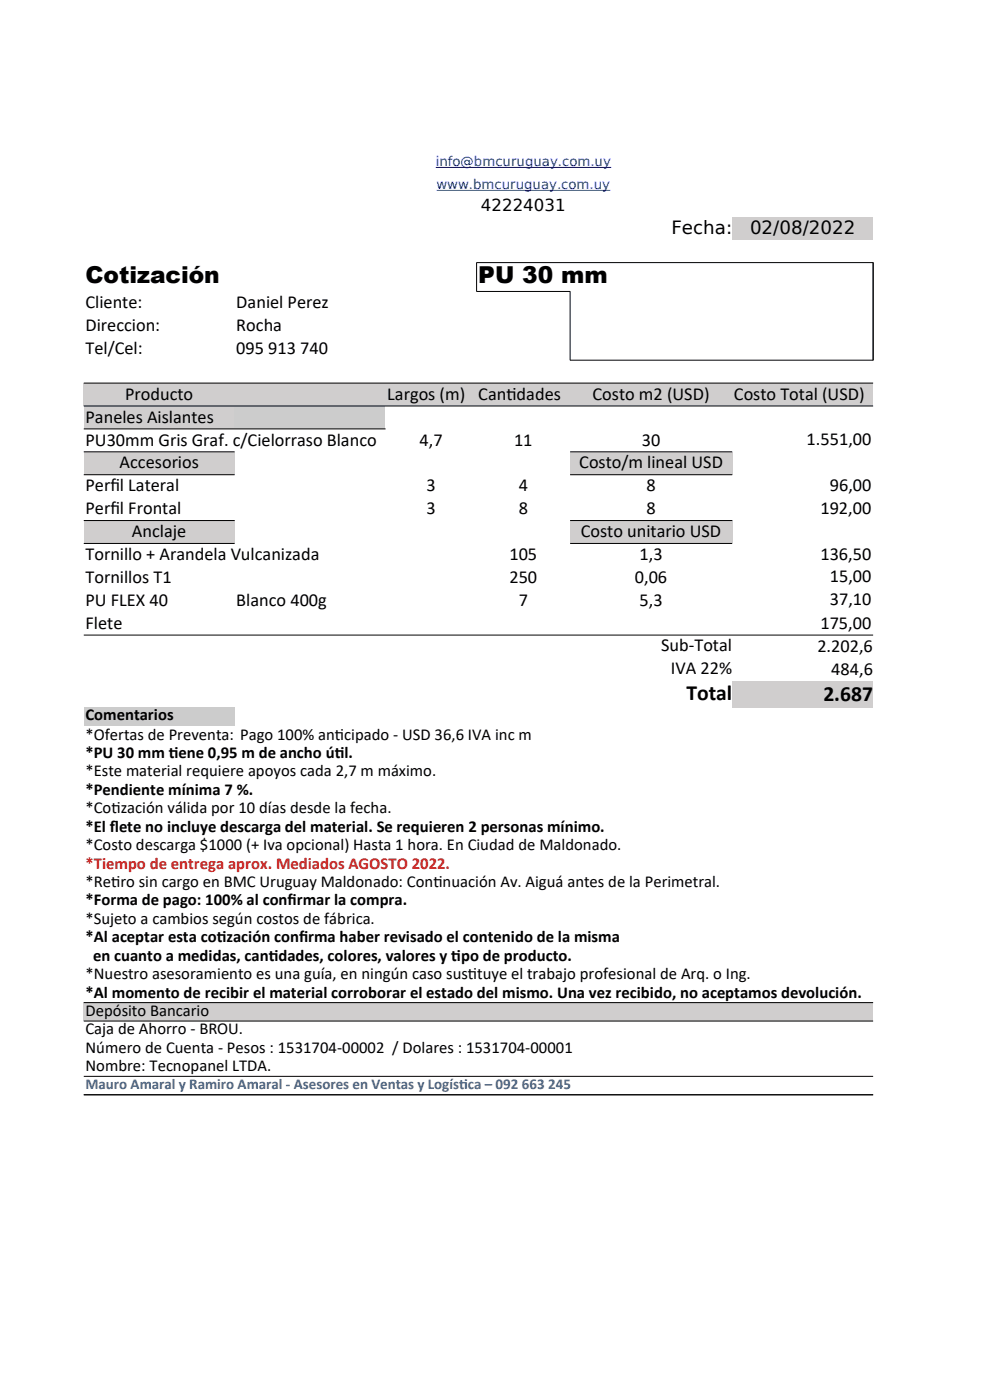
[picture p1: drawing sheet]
<svg xmlns="http://www.w3.org/2000/svg" width="210mm" height="297mm" viewBox="0 0 210 297" stroke-linecap="round" stroke-linejoin="round" font-family="sans-serif">
<defs><g id="words">
<g font-size="4.9">
<text x="18.1" y="60">Cotización</text>
<text x="101.5" y="60">PU 30 mm</text>
</g>
<g font-size="4.6">
<text x="145.6" y="148.5">Total</text>
<text x="174.7" y="148.6">2.687</text>
</g>
<g font-size="3.9">
<text x="142.4" y="49.6">Fecha:</text>
<text x="159.1" y="49.6">02/08/2022</text>
<text x="18.1" y="65.4">Cliente:</text>
<text x="50.1" y="65.4">Daniel Perez</text>
<text x="18.1" y="70.2">Direccion:</text>
<text x="50.1" y="70.2">Rocha</text>
<text x="18.1" y="75.1">Tel/Cel:</text>
<text x="50.1" y="75.1">095 913 740</text>
<text x="18.1" y="89.7">Paneles Aislantes</text>
<text x="26.5" y="84.8">Producto</text>
<text x="82.2" y="84.8">Largos (m)</text>
<text x="101.5" y="84.8">Cant</text>
<text x="107.4" y="84.8">idades</text>
<text x="125.7" y="84.8">Costo m2 (USD)</text>
<text x="155.7" y="84.8">Costo Total (USD)</text>
<text x="18.1" y="94.5">PU30mm Gris Graf. c/Cielorraso Blanco</text>
<text x="89" y="94.5">4,7</text>
<text x="109" y="94.5">11</text>
<text x="136.2" y="94.5">30</text>
<text x="171.1" y="94.4">1.551,00</text>
<text x="25.4" y="99.4">Accesorios</text>
<text x="122.9" y="99.4">Costo/m lineal USD</text>
<text x="18.1" y="104.3">Perf</text>
<text x="23.4" y="104.3">il Lateral</text>
<text x="90.5" y="104.3">3</text>
<text x="110" y="104.3">4</text>
<text x="137.2" y="104.3">8</text>
<text x="176" y="104.3">96,00</text>
<text x="18.1" y="109.1">Perf</text>
<text x="23.4" y="109.1">il Frontal</text>
<text x="28" y="114">Anclaje</text>
<text x="90.5" y="109.1">3</text>
<text x="110" y="109.1">8</text>
<text x="123.2" y="114">Costo unitario USD</text>
<text x="137.2" y="109.1">8</text>
<text x="174" y="109.1">192,00</text>
<text x="18.1" y="118.8">Tornillo + Arandela Vulcanizada</text>
<text x="108.1" y="118.8">105</text>
<text x="135.7" y="118.8">1,3</text>
<text x="174" y="118.7">136,50</text>
<text x="18.1" y="123.7">Tornillos T1</text>
<text x="108.1" y="123.7">250</text>
<text x="134.7" y="123.7">0,06</text>
<text x="176" y="123.5">15,00</text>
<text x="18.1" y="128.6">PU FLEX 40</text>
<text x="50.1" y="128.6">Blanco 400g</text>
<text x="110" y="128.6">7</text>
<text x="135.7" y="128.6">5,3</text>
<text x="176" y="128.4">37,10</text>
<text x="18.1" y="133.4">Flete</text>
<text x="174" y="133.4">175,00</text>
<text x="140.2" y="138.2">Sub-Total</text>
<text x="142.3" y="143">IVA 22%</text>
<text x="173.4" y="138.3">2.202,6</text>
<text x="176.4" y="143.1">484,6</text>
</g>
<g font-size="3.5">
<text x="102" y="44.8">42224031</text>
<text x="18.1" y="152.8">Comentarios</text>
<text x="18.1" y="156.9">*Ofertas de Preventa: Pago 100% ant</text>
<text x="18.1" y="160.8">*PU 30 mm t</text>
<text x="35.8" y="160.8">iene 0,95 m de ancho út</text>
<text x="71" y="160.8">il.</text>
<text x="71.1" y="156.9">icipado - USD 36,6 IVA inc m</text>
<text x="18.1" y="164.7">*Este material requiere apoyos cada 2,7 m máximo.</text>
<text x="18.1" y="168.6">*Pendiente mínima 7 %.</text>
<text x="18.1" y="172.5">*Cot</text>
<text x="23.6" y="172.5">ización válida por 10 días desde la fecha.</text>
<text x="18.1" y="176.5">*El f</text>
<text x="23.3" y="176.5">lete no incluye descarga del material. Se requieren 2 personas mínimo.</text>
<text x="18.1" y="180.4">*Costo descarga $1000 (+ Iva opcional) Hasta 1 hora. En Ciudad de Maldonado.</text>
<text x="18.1" y="188.2">*Ret</text>
<text x="23.6" y="188.2">iro sin cargo en BMC Uruguay Maldonado: Cont</text>
<text x="91.9" y="188.2">inuación Av. Aiguá antes de la Perimetral.</text>
<text x="18.1" y="192.1">*Forma de pago: 100% al conf</text>
<text x="18.1" y="196">*Sujeto a cambios según costos de fábrica.</text>
<text x="61" y="192.1">irmar la compra.</text>
<text x="18.1" y="199.9">*Al aceptar esta cot</text>
<text x="19.7" y="203.8">en cuanto a medidas, cant</text>
<text x="46" y="199.9">ización conf</text>
<text x="57" y="203.8">idades, colores, valores y t</text>
<text x="63.4" y="199.9">irma haber revisado el contenido de la misma</text>
<text x="95.7" y="203.8">ipo de producto.</text>
<text x="18.1" y="207.7">*Nuestro asesoramiento es una guía, en ningún caso sust</text>
<text x="99.3" y="207.7">ituye el trabajo profesional de Arq. o Ing.</text>
<text x="18.1" y="211.6">*Al momento de recibir el material corroborar el estado del mismo. Una vez recibido, no aceptamos devolución.</text>
<text x="18.1" y="215.6">Depósito Bancario</text>
<text x="18.1" y="219.5">Caja de Ahorro - BROU.</text>
<text x="18.1" y="223.4">Número de Cuenta - Pesos : 1531704-00002 / Dolares : 1531704-00001</text>
<text x="18.1" y="227.3">Nombre: Tecnopanel LTDA.</text>
</g>
<text font-size="3.5" fill="#c9211e" x="18.1" y="184.3">*Tiempo de entrega aprox. Mediados AGOSTO 2022.</text>
<g font-size="3.2" fill="#3465a4">
<text x="18.1" y="231.1">Mauro Amaral y Ramiro Amaral - Asesores en Ventas y Logíst</text>
<text x="97.4" y="231.1">ica – 092 663 245</text>
</g>
<g font-size="2.8" fill="#00f">
<text x="92.4" y="35.2">info@bmcuruguay.com.uy</text>
<text x="92.6" y="40.1">www.bmcuruguay.com.uy</text>
</g>
</g></defs>
<g fill="#d0cece">
<path d="M155.3 46h29.9v4.8h-29.9z" fill-rule="evenodd"/>
<path d="M17.8 81.2h167.4v4.9h-167.4z" fill-rule="evenodd"/>
<path d="M17.8 86.1h32v4.9h-32z" fill-rule="evenodd"/>
</g>
<path d="M49.8 86.1h32v4.9h-32z" fill-rule="evenodd" fill="#ccc"/>
<g fill="#d0cece">
<path d="M17.8 95.8h32v4.9h-32z" fill-rule="evenodd"/>
<path d="M120.9 95.8h34.4v4.9h-34.4z" fill-rule="evenodd"/>
<path d="M17.8 110.4h32v4.9h-32z" fill-rule="evenodd"/>
<path d="M120.9 110.4h34.4v4.9h-34.4z" fill-rule="evenodd"/>
<path d="M155.3 144.4h29.9v5.7h-29.9z" fill-rule="evenodd"/>
</g>
<path d="M17.8 150.1h32v3.9h-32z" fill-rule="evenodd" fill="#ccc"/>
<path d="M17.8 212.7h167.4v3.9h-167.4z" fill-rule="evenodd" fill="#d0cece"/>
<g fill="none" stroke="#000" stroke-width=".21">
<path d="M120.9 61.8v14.6h64.3v-20.7h-84.1v6.2l19.9-.1M17.8 81.3h167.4M17.8 86.1h167.4M17.8 91h64M17.8 95.9h32M120.9 95.9h34.4M17.8 100.7h32M17.8 110.4h32M17.8 115.3h32M120.9 100.7h34.4M120.9 110.4h34.4M120.9 115.3h34.4"/>
<path d="M17.8 134.7h167.4M17.8 212.7h167.4M17.8 216.6h167.4M17.8 228.3h167.4M17.8 232.3h167.4"/>
</g>
<path d="M92.4 35.5h37.3M92.6 40.4h36.9" fill="none" stroke="#00f" stroke-width=".21"/>
<use href="#words"/>
</svg>
